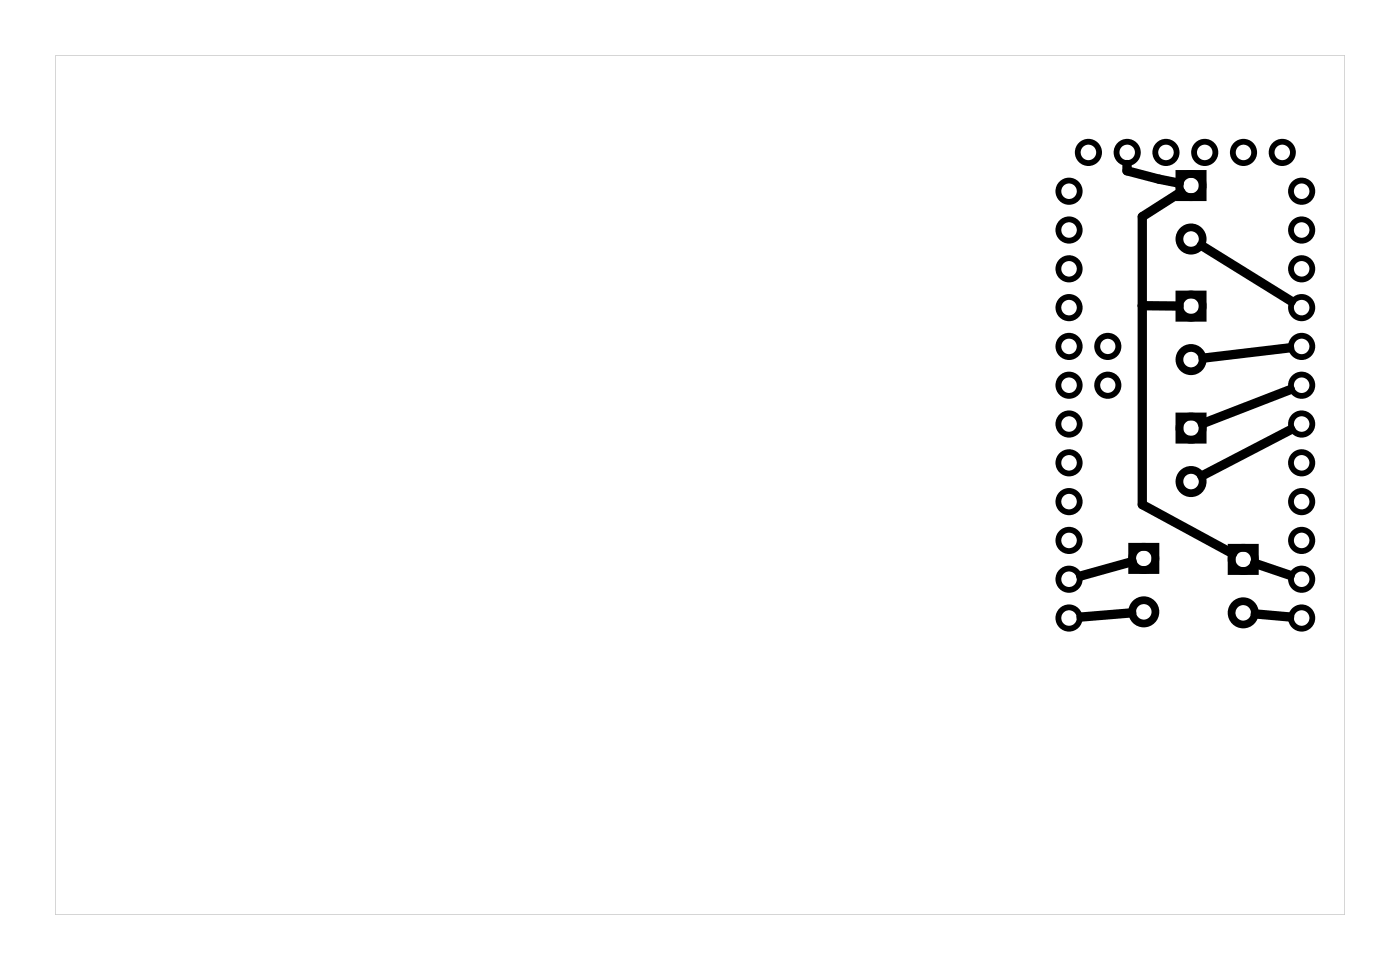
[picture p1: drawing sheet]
<svg xmlns="http://www.w3.org/2000/svg" width="92mm" height="63mm" viewBox="0 0 92 63" stroke-linecap="round" stroke-linejoin="round" font-family="sans-serif">
<path d="M3.6 3.6v56.3h84.5v-56.3zM3.6 3.6h84.5v56.3h-84.5z" fill="#000"/>
<g fill="none" stroke="#000" stroke-width=".38">
<circle cx="70" cy="12.5" r=".7"/>
<circle cx="70" cy="17.6" r=".7"/>
<circle cx="70" cy="15.1" r=".7"/>
<circle cx="71.3" cy="10" r=".7"/>
<circle cx="73.8" cy="10" r=".7"/>
<circle cx="76.4" cy="10" r=".7"/>
<circle cx="78.9" cy="10" r=".7"/>
<circle cx="81.5" cy="10" r=".7"/>
<circle cx="84" cy="10" r=".7"/>
<circle cx="85.3" cy="12.5" r=".7"/>
<circle cx="85.3" cy="15.1" r=".7"/>
<circle cx="85.3" cy="17.6" r=".7"/>
<circle cx="70" cy="30.3" r=".7"/>
<circle cx="70" cy="32.8" r=".7"/>
<circle cx="70" cy="35.4" r=".7"/>
<circle cx="70" cy="37.9" r=".7"/>
<circle cx="70" cy="25.2" r=".7"/>
<circle cx="70" cy="27.8" r=".7"/>
<circle cx="70" cy="20.1" r=".7"/>
<circle cx="70" cy="22.7" r=".7"/>
<circle cx="85.3" cy="32.8" r=".7"/>
<circle cx="85.3" cy="30.3" r=".7"/>
<circle cx="85.3" cy="35.4" r=".7"/>
<circle cx="85.3" cy="37.9" r=".7"/>
<circle cx="85.3" cy="27.8" r=".7"/>
<circle cx="85.3" cy="25.2" r=".7"/>
<circle cx="85.3" cy="22.7" r=".7"/>
<circle cx="85.3" cy="20.1" r=".7"/>
<circle cx="70" cy="40.5" r=".7"/>
<circle cx="85.3" cy="40.5" r=".7"/>
</g>
<g fill="none" stroke="#000" stroke-width=".39">
<circle cx="72.6" cy="22.7" r=".69"/>
<circle cx="72.6" cy="25.2" r=".69"/>
</g>
<g fill="none" stroke="#000" stroke-width=".51">
<path d="M77.3 19.3h1.5v1.5h-1.5zM77.3 11.4h1.5v1.5h-1.5zM74.2 35.8h1.5v1.5h-1.5zM77.3 27.3h1.5v1.5h-1.5zM80.7 35.9h1.5v1.5h-1.5z"/>
<circle cx="78" cy="12.1" r=".76"/>
<circle cx="78" cy="15.6" r=".76"/>
<circle cx="74.9" cy="36.6" r=".76"/>
<circle cx="78" cy="28" r=".76"/>
<circle cx="78" cy="20" r=".76"/>
<circle cx="78" cy="31.5" r=".76"/>
<circle cx="78" cy="23.5" r=".76"/>
<circle cx="81.5" cy="36.6" r=".76"/>
<circle cx="74.9" cy="40.1" r=".76"/>
<circle cx="81.5" cy="40.1" r=".76"/>
</g>
<path d="M73.8 10.8v.4l3.5 .8M77.4 12.6l-2.6 1.6v18.8l6 3.2M78.7 16.1l5.9 3.6M74.2 36.8l-3.4 .9M74.8 20h2.4M82.2 36.9l2.3 .8M84.5 22.8l-5.7 .6M84.5 25.5l-5.7 2.2M84.6 28.1l-5.9 3.1M74.1 40.1l-3.3 .3M82.2 40.2l2.3 .2" fill="none" stroke="#000" stroke-width=".61"/>
</svg>
